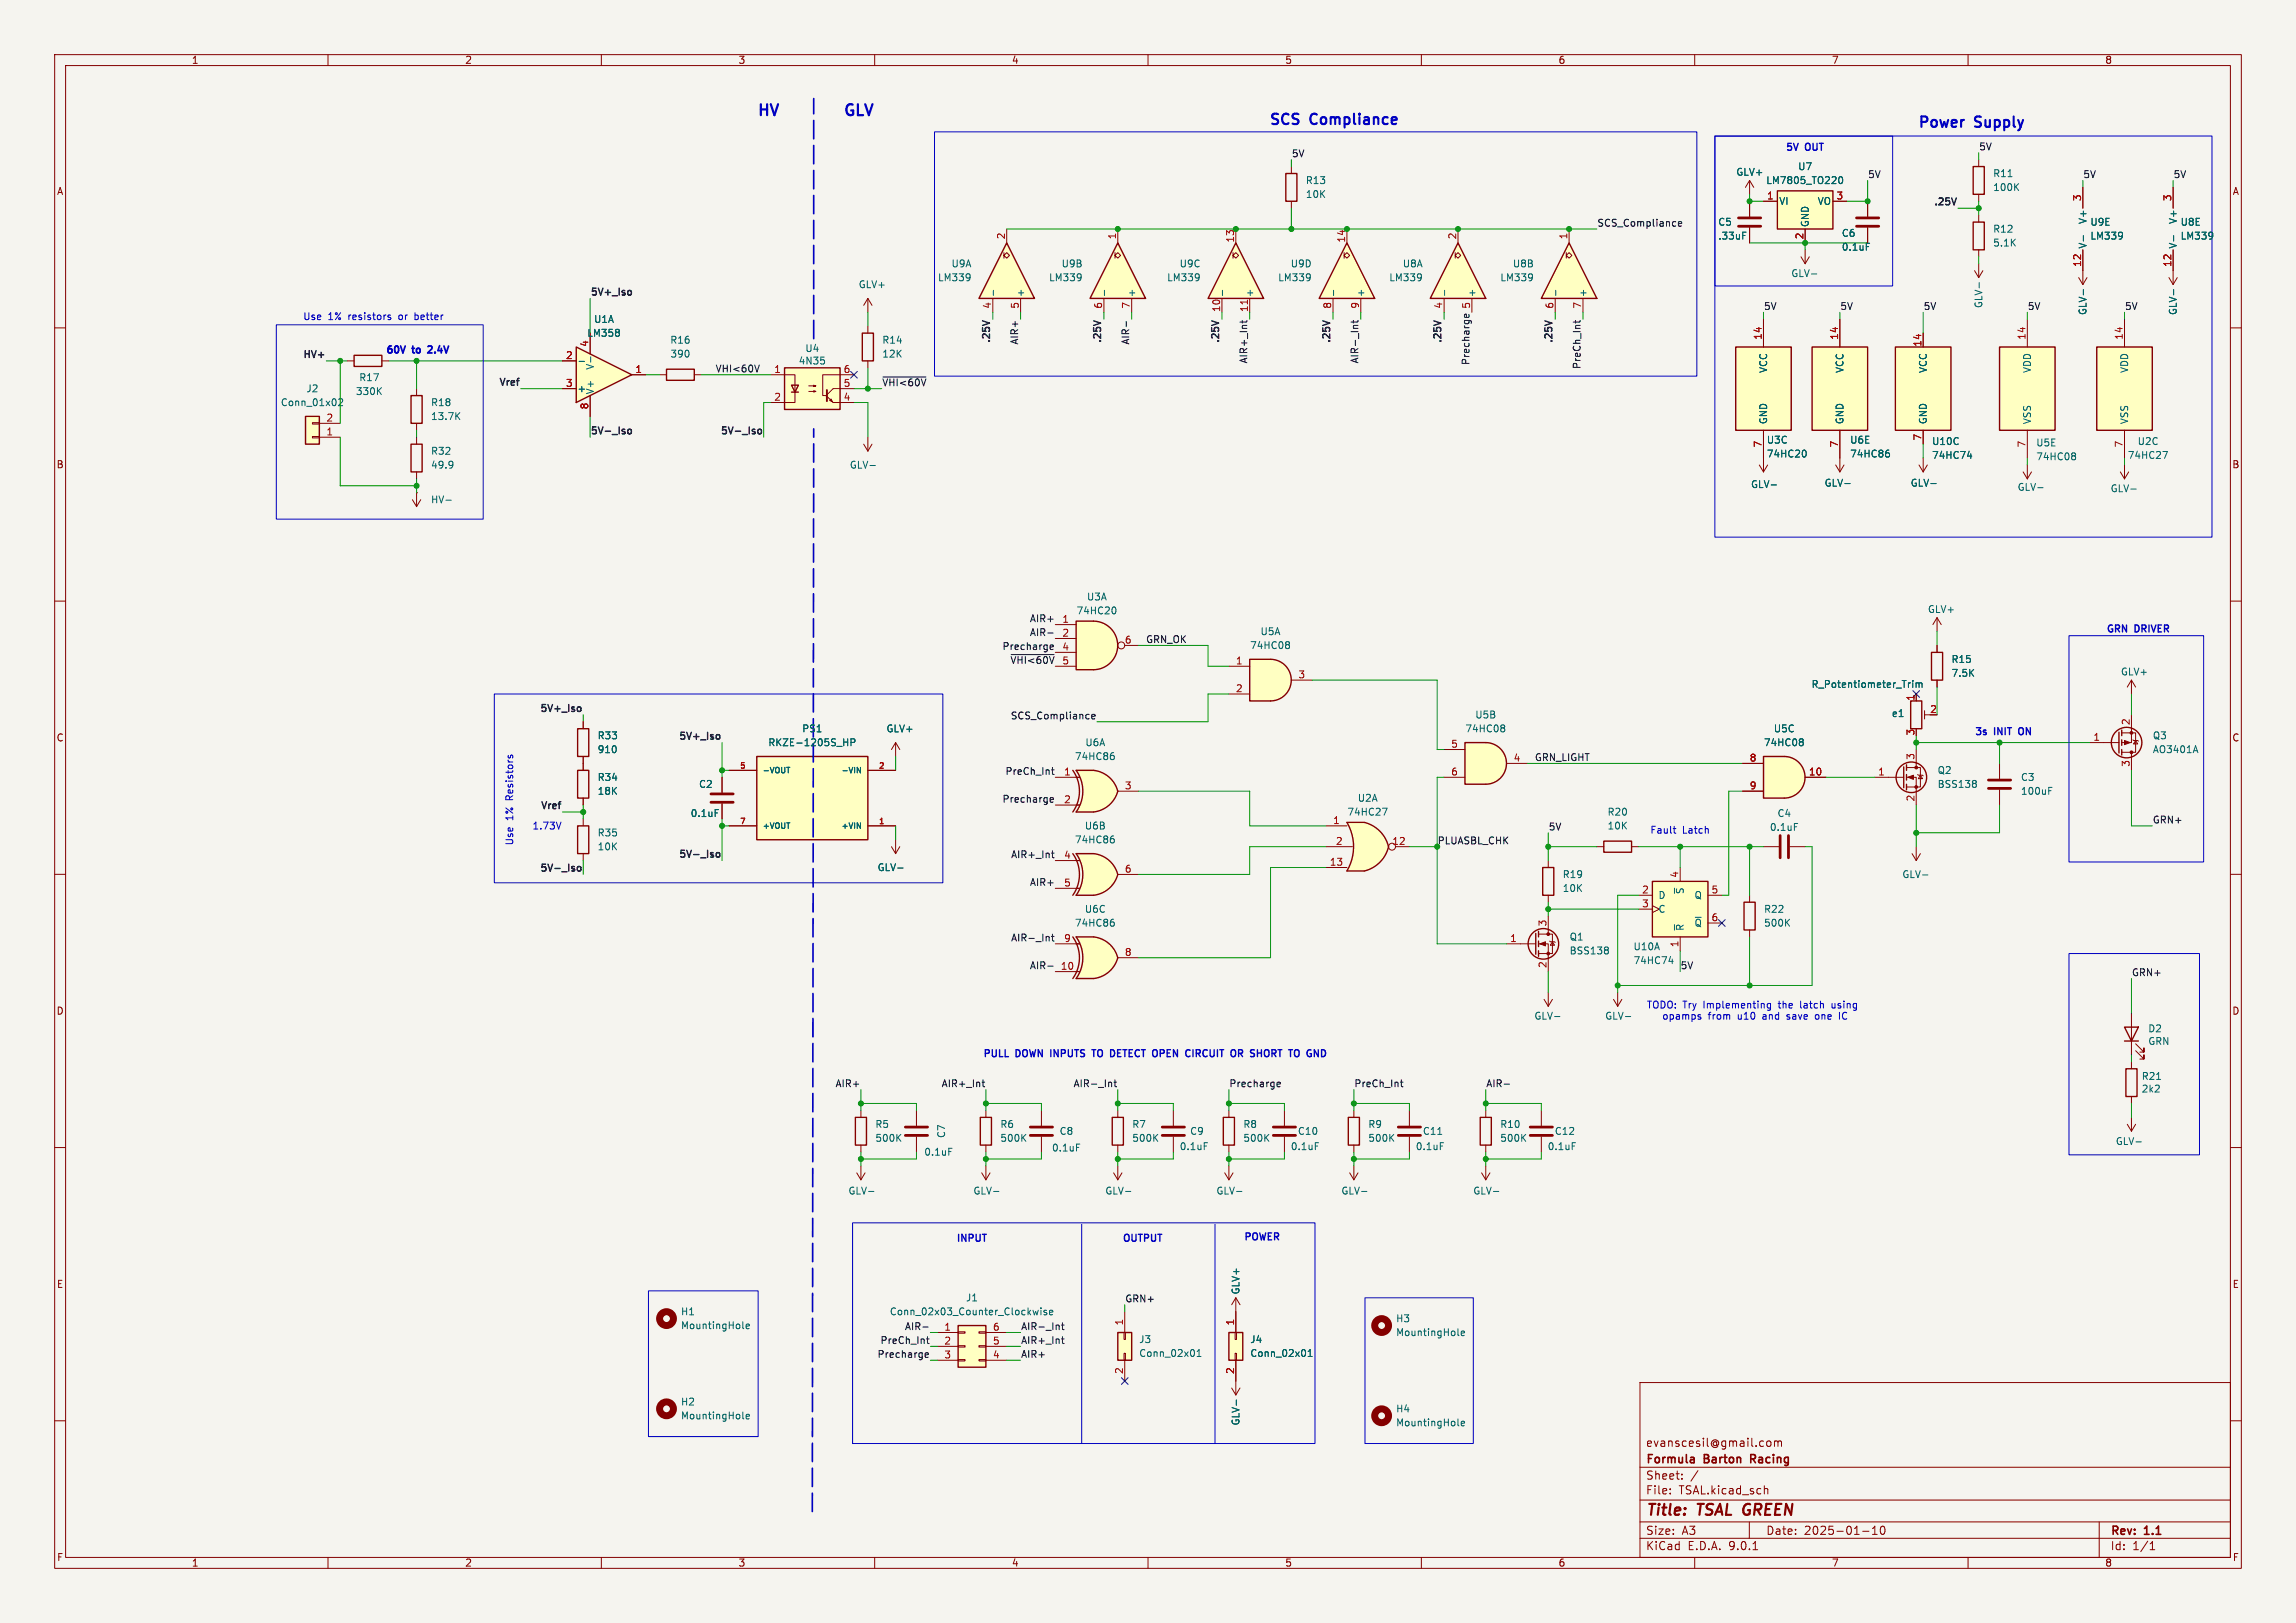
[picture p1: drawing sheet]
<svg xmlns="http://www.w3.org/2000/svg" width="420mm" height="297mm" viewBox="0 0 420 297" stroke-linecap="round" stroke-linejoin="round" font-family="sans-serif">
<defs><g id="words">
<g font-size="2.8" fill="#0000c2">
<text x="138.4" y="21.3">HV</text>
<text x="154.2" y="21.3">GLV</text>
</g>
<g font-size="2.8" fill="#840000">
<text x="301" y="277.9">Title:</text>
<text x="310.6" y="277.9">TSAL GREEN</text>
</g>
<g font-size="2.7" fill="#0000c2">
<text x="232" y="23.4">SCS</text>
<text x="239.7" y="23.4">Compliance</text>
<text x="350.6" y="23.9">Power</text>
<text x="361.3" y="23.9">Supply</text>
</g>
<g font-size="2.1" fill="#840000">
<text x="301" y="268.2">Formula</text>
<text x="301" y="265">evanscesil@gmail.com</text>
<text x="311.8" y="268.2">Barton</text>
<text x="320.9" y="268.2">Racing</text>
<text x="301" y="273.7">File:</text>
<text x="301" y="271">Sheet:</text>
<text x="307.1" y="273.7">TSAL.kicad_sch</text>
<text x="301" y="281.1">Size:</text>
<text x="307.6" y="281.1">A3</text>
<text x="323" y="281.1">Date:</text>
<text x="330" y="281.1">2025-01-10</text>
<text x="386" y="281.3">Rev:</text>
<text x="392.4" y="281.3">1.1</text>
<text x="301" y="283.9">KiCad</text>
<text x="308.7" y="283.9">E.D.A.</text>
<text x="316.3" y="283.9">9.0.1</text>
<text x="386" y="283.9">Id:</text>
<text x="390.1" y="283.9">1/1</text>
</g>
<g font-size="1.8" fill="#840000">
<text x="35" y="11.9">1</text>
<text x="85" y="11.9">2</text>
<text x="135" y="11.9">3</text>
<text x="185" y="11.9">4</text>
<text x="235" y="11.9">5</text>
<text x="285" y="11.9">6</text>
<text x="335" y="11.9">7</text>
<text x="385" y="11.9">8</text>
<text x="10.3" y="35.9">A</text>
<text x="408.3" y="35.9">A</text>
<text x="10.3" y="85.9">B</text>
<text x="408.2" y="85.9">B</text>
<text x="10.3" y="135.9">C</text>
<text x="408.2" y="135.9">C</text>
<text x="10.3" y="185.9">D</text>
<text x="408.2" y="185.9">D</text>
<text x="10.3" y="235.9">E</text>
<text x="408.3" y="235.9">E</text>
<text x="10.3" y="285.9">F</text>
<text x="35" y="286.9">1</text>
<text x="85" y="286.9">2</text>
<text x="135" y="286.9">3</text>
<text x="185" y="286.9">4</text>
<text x="235" y="286.9">5</text>
<text x="285" y="286.9">6</text>
<text x="335" y="286.9">7</text>
<text x="385" y="286.9">8</text>
<text x="408.3" y="285.9">F</text>
</g>
<g font-size="1.8" fill="#0f0f0f">
<text x="236.2" y="28.9">5V</text>
<text x="361.9" y="27.6">5V</text>
<text x="341.6" y="32.7">5V</text>
<text x="381" y="32.7">5V</text>
<text x="397.5" y="32.7">5V</text>
<text x="292.1" y="41.6">SCS_Compliance</text>
<text x="353.5" y="37.7">.25V</text>
<text x="107.9" y="54.2">5V+_Iso</text>
<text x="322.6" y="56.8">5V</text>
<text x="336.5" y="56.8">5V</text>
<text x="351.8" y="56.8">5V</text>
<text x="370.8" y="56.8">5V</text>
<text x="388.6" y="56.8">5V</text>
<text x="55.2" y="65.6">HV+</text>
<text x="181.2" y="63" transform="rotate(-90 181.2 63)">.25V</text>
<text x="186.3" y="63.2" transform="rotate(-90 186.3 63.2)">AIR+</text>
<text x="201.5" y="63" transform="rotate(-90 201.5 63)">.25V</text>
<text x="206.7" y="63.2" transform="rotate(-90 206.7 63.2)">AIR-</text>
<text x="223.1" y="63" transform="rotate(-90 223.1 63)">.25V</text>
<text x="243.4" y="63" transform="rotate(-90 243.4 63)">.25V</text>
<text x="263.7" y="63" transform="rotate(-90 263.7 63)">.25V</text>
<text x="284" y="63" transform="rotate(-90 284 63)">.25V</text>
<text x="91.1" y="70.7">Vref</text>
<text x="130.8" y="68.2">VHI&lt;60V</text>
<text x="161.3" y="70.8">~{VHI&lt;60V}</text>
<text x="228.3" y="66.6" transform="rotate(-90 228.3 66.6)">AIR+_Int</text>
<text x="248.6" y="66.6" transform="rotate(-90 248.6 66.6)">AIR-_Int</text>
<text x="268.9" y="66.9" transform="rotate(-90 268.9 66.9)">Precharge</text>
<text x="289.2" y="67.6" transform="rotate(-90 289.2 67.6)">PreCh_Int</text>
<text x="107.9" y="79.6">5V-_Iso</text>
<text x="131.6" y="79.6">5V-_Iso</text>
<text x="188.3" y="114">AIR+</text>
<text x="183.3" y="119">Precharge</text>
<text x="188.3" y="116.5">AIR-</text>
<text x="209.5" y="117.8">GRN_OK</text>
<text x="184.7" y="121.6">~{VHI&lt;60V}5</text>
<text x="98.6" y="130.4">5V+_Iso</text>
<text x="184.8" y="131.7">SCS_Compliance</text>
<text x="124" y="135.4">5V+_Iso</text>
<text x="183.8" y="141.9">PreCh_Int</text>
<text x="280.7" y="139.4">GRN_LIGHT</text>
<text x="98.7" y="148.1">Vref</text>
<text x="183.3" y="147">Precharge</text>
<text x="283.2" y="152.1">5V</text>
<text x="393.7" y="150.8">GRN+</text>
<text x="98.6" y="159.6">5V-_Iso</text>
<text x="124" y="157">5V-_Iso</text>
<text x="184.9" y="157.1">AIR+_Int</text>
<text x="188.3" y="162.2">AIR+</text>
<text x="184.9" y="172.4">AIR-_Int</text>
<text x="188.3" y="177.5">AIR-</text>
<text x="307.3" y="177.5">5V</text>
<text x="389.9" y="178.7">GRN+</text>
<text x="152.7" y="199">AIR+</text>
<text x="172.2" y="199">AIR+_Int</text>
<text x="196.3" y="199">AIR-_Int</text>
<text x="224.8" y="199">Precharge</text>
<text x="247.6" y="199">PreCh_Int</text>
<text x="271.8" y="199">AIR-</text>
<text x="205.7" y="238.4">GRN+</text>
<text x="165.4" y="243.5">AIR-</text>
<text x="186.7" y="243.5">AIR-_Int</text>
<text x="160.4" y="248.6">Precharge</text>
<text x="161" y="246">PreCh_Int</text>
<text x="186.7" y="248.6">AIR+</text>
<text x="186.7" y="246">AIR+_Int</text>
</g>
<g font-size="1.8" fill="#0000c2">
<text x="326.5" y="27.9">5V</text>
<text x="330.3" y="27.9">OUT</text>
<text x="55.4" y="58.8">Use</text>
<text x="60" y="58.8">1%</text>
<text x="63.8" y="58.8">resistors</text>
<text x="73.2" y="58.8">or</text>
<text x="76.3" y="58.8">better</text>
<text x="70.4" y="65.1">60V</text>
<text x="75.6" y="65.1">to</text>
<text x="79.1" y="65.1">2.4V</text>
<text x="385.2" y="116.1">GRN</text>
<text x="390.5" y="116.1">DRIVER</text>
<text x="361.1" y="134.9">3s</text>
<text x="364.8" y="134.9">INIT</text>
<text x="369.8" y="134.9">ON</text>
<text x="94.1" y="146.3" transform="rotate(-90 94.1 146.3)">Resistors</text>
<text x="94.1" y="154.8" transform="rotate(-90 94.1 154.8)">Use</text>
<text x="94.1" y="150.2" transform="rotate(-90 94.1 150.2)">1%</text>
<text x="97.3" y="152">1.73V</text>
<text x="301.8" y="152.8">Fault</text>
<text x="307.7" y="152.8">Latch</text>
<text x="301.1" y="184.8">TODO: Try</text>
<text x="311.7" y="184.8">Implementing</text>
<text x="325.6" y="184.8">the</text>
<text x="329.8" y="184.8">latch</text>
<text x="335.7" y="184.8">using</text>
<text x="304" y="186.8">opamps</text>
<text x="312.4" y="186.8">from</text>
<text x="318" y="186.8">u10</text>
<text x="322.7" y="186.8">and</text>
<text x="327.3" y="186.8">save</text>
<text x="332.7" y="186.8">one</text>
<text x="337.3" y="186.8">IC</text>
<text x="179.7" y="193.8">PULL</text>
<text x="185.8" y="193.8">DOWN</text>
<text x="192.7" y="193.8">INPUTS</text>
<text x="200.9" y="193.8">TO</text>
<text x="204.6" y="193.8">DETECT OPEN</text>
<text x="219.4" y="193.8">CIRCUIT</text>
<text x="228.2" y="193.8">OR</text>
<text x="232.3" y="193.8">SHORT</text>
<text x="239.9" y="193.8">TO</text>
<text x="174.8" y="227.6">INPUT</text>
<text x="205.2" y="227.6">OUTPUT</text>
<text x="227.4" y="227.3">POWER</text>
</g>
<g font-size="1.8" fill="#006464">
<text x="238.8" y="33.9">R13</text>
<text x="317.5" y="32.4">GLV+</text>
<text x="323" y="33.9">LM7805_TO220</text>
<text x="328.8" y="31.3">U7</text>
<text x="364.5" y="35.2">100K</text>
<text x="364.5" y="32.6">R11</text>
<text x="238.8" y="36.4">10K</text>
<text x="314.2" y="41.5">C5</text>
<text x="325.4" y="37.7">VI</text>
<text x="331.1" y="41.7" transform="rotate(-90 331.1 41.7)">GND</text>
<text x="332.4" y="37.7">VO</text>
<text x="381.9" y="41.1" transform="rotate(-90 381.9 41.1)">V+</text>
<text x="382.3" y="41.5">U9E</text>
<text x="398.4" y="41.1" transform="rotate(-90 398.4 41.1)">V+</text>
<text x="398.8" y="41.5">U8E</text>
<text x="314.2" y="44">.33uF</text>
<text x="336.8" y="43.5">C6</text>
<text x="336.8" y="46.1">0.1uF</text>
<text x="364.5" y="42.8">R12</text>
<text x="364.5" y="45.3">5.1K</text>
<text x="381.9" y="45.6" transform="rotate(-90 381.9 45.6)">V-</text>
<text x="382.3" y="44">LM339</text>
<text x="398.4" y="45.6" transform="rotate(-90 398.4 45.6)">V-</text>
<text x="398.8" y="44">LM339</text>
<text x="157" y="52.9">GLV+</text>
<text x="171.5" y="51.7">LM339</text>
<text x="174" y="49.1">U9A</text>
<text x="191.8" y="51.7">LM339</text>
<text x="194.1" y="49.1">U9B</text>
<text x="213.4" y="51.7">LM339</text>
<text x="215.7" y="49.1">U9C</text>
<text x="233.7" y="51.7">LM339</text>
<text x="236" y="49.1">U9D</text>
<text x="254" y="51.7">LM339</text>
<text x="256.5" y="49.1">U8A</text>
<text x="274.3" y="51.7">LM339</text>
<text x="276.6" y="49.1">U8B</text>
<text x="327.6" y="50.9">GLV-</text>
<text x="108.6" y="59.3">U1A</text>
<text x="187.6" y="54.5" transform="rotate(-90 187.6 54.5)">+</text>
<text x="207.9" y="54.5" transform="rotate(-90 207.9 54.5)">+</text>
<text x="229.5" y="54.5" transform="rotate(-90 229.5 54.5)">+</text>
<text x="249.8" y="54.5" transform="rotate(-90 249.8 54.5)">+</text>
<text x="270.1" y="54.5" transform="rotate(-90 270.1 54.5)">+</text>
<text x="290.4" y="54.5" transform="rotate(-90 290.4 54.5)">+</text>
<text x="362.8" y="56.5" transform="rotate(-90 362.8 56.5)">GLV-</text>
<text x="381.9" y="57.7" transform="rotate(-90 381.9 57.7)">GLV-</text>
<text x="398.4" y="57.7" transform="rotate(-90 398.4 57.7)">GLV-</text>
<text x="107.3" y="61.8">LM358</text>
<text x="122.5" y="63.1">R16</text>
<text x="122.5" y="65.6">390</text>
<text x="147.2" y="64.6">U4</text>
<text x="161.3" y="63.1">R14</text>
<text x="161.3" y="65.6">12K</text>
<text x="56" y="72">J2</text>
<text x="65.6" y="70">R17</text>
<text x="105.5" y="72">+</text>
<text x="108.8" y="67.8" transform="rotate(-90 108.8 67.8)">V-</text>
<text x="146" y="66.9">4N35</text>
<text x="323.4" y="68.3" transform="rotate(-90 323.4 68.3)">VCC</text>
<text x="337.4" y="68.3" transform="rotate(-90 337.4 68.3)">VCC</text>
<text x="352.7" y="68.3" transform="rotate(-90 352.7 68.3)">VCC</text>
<text x="371.7" y="68.3" transform="rotate(-90 371.7 68.3)">VDD</text>
<text x="389.5" y="68.3" transform="rotate(-90 389.5 68.3)">VDD</text>
<text x="51.3" y="74.5">Conn_01x02</text>
<text x="65" y="72.5">330K</text>
<text x="78.7" y="77.1">13.7K</text>
<text x="78.7" y="74.5">R18</text>
<text x="108.8" y="72.3" transform="rotate(-90 108.8 72.3)">V+</text>
<text x="323.4" y="77.7" transform="rotate(-90 323.4 77.7)">GND</text>
<text x="337.4" y="77.7" transform="rotate(-90 337.4 77.7)">GND</text>
<text x="352.7" y="77.7" transform="rotate(-90 352.7 77.7)">GND</text>
<text x="371.7" y="77.7" transform="rotate(-90 371.7 77.7)">VSS</text>
<text x="389.5" y="77.7" transform="rotate(-90 389.5 77.7)">VSS</text>
<text x="78.7" y="83.4">R32</text>
<text x="323.1" y="83.9">74HC20</text>
<text x="323.1" y="81.4">U3C</text>
<text x="338.3" y="83.9">74HC86</text>
<text x="338.3" y="81.4">U6E</text>
<text x="353.3" y="81.6">U10C</text>
<text x="372.4" y="81.9">U5E</text>
<text x="390.9" y="81.6">U2C</text>
<text x="78.7" y="86">49.9</text>
<text x="155.4" y="86">GLV-</text>
<text x="320.2" y="89.5">GLV-</text>
<text x="333.7" y="89.3">GLV-</text>
<text x="349.4" y="89.3">GLV-</text>
<text x="353.3" y="84.2">74HC74</text>
<text x="372.4" y="84.4">74HC08</text>
<text x="389.1" y="84.2">74HC27</text>
<text x="78.7" y="92.3">HV-</text>
<text x="369" y="90">GLV-</text>
<text x="386" y="90.3">GLV-</text>
<text x="196.8" y="112.6">74HC20</text>
<text x="198.7" y="110.1">U3A</text>
<text x="352.6" y="112.4">GLV+</text>
<text x="228.6" y="119">74HC08</text>
<text x="230.5" y="116.4">U5A</text>
<text x="356.9" y="121.5">R15</text>
<text x="356.9" y="124.1">7.5K</text>
<text x="387.9" y="123.8">GLV+</text>
<text x="269.8" y="131.7">U5B</text>
<text x="331.3" y="126.1">R_Potentiometer_Trim</text>
<text x="346" y="131.4">e1</text>
<text x="109.2" y="135.5">R33</text>
<text x="140.4" y="136.8">RKZE-1205S_HP</text>
<text x="146.6" y="134.2">PS1</text>
<text x="162.1" y="134.2">GLV+</text>
<text x="198.4" y="136.8">U6A</text>
<text x="268" y="134.2">74HC08</text>
<text x="322.6" y="136.8">74HC08</text>
<text x="324.4" y="134.2">U5C</text>
<text x="393.7" y="135.5">Q3</text>
<text x="109.2" y="138">910</text>
<text x="109.2" y="143.1">R34</text>
<text x="196.5" y="139.3">74HC86</text>
<text x="354.3" y="141.8">Q2</text>
<text x="369.6" y="143.1">C3</text>
<text x="393.7" y="138">AO3401A</text>
<text x="109.2" y="145.6">18K</text>
<text x="126.2" y="149.7">0.1uF</text>
<text x="127.8" y="144.4">C2</text>
<text x="246.4" y="149.5">74HC27</text>
<text x="248.3" y="146.9">U2A</text>
<text x="294" y="149.5">R20</text>
<text x="325" y="149.7">C4</text>
<text x="354.3" y="144.4">BSS138</text>
<text x="369.6" y="145.6">100uF</text>
<text x="109.2" y="153.3">R35</text>
<text x="109.2" y="155.8">10K</text>
<text x="196.5" y="154.5">74HC86</text>
<text x="198.3" y="152">U6B</text>
<text x="294" y="152">10K</text>
<text x="323.7" y="152.2">0.1uF</text>
<text x="160.4" y="159.6">GLV-</text>
<text x="285.8" y="160.9">R19</text>
<text x="347.9" y="160.9">GLV-</text>
<text x="198.3" y="167.2">U6C</text>
<text x="285.8" y="163.4">10K</text>
<text x="303.3" y="164.7">D</text>
<text x="303.3" y="167.2">C</text>
<text x="308.2" y="163.7" transform="rotate(-90 308.2 163.7)">~{S}</text>
<text x="309.9" y="164.7">Q</text>
<text x="322.6" y="167.2">R22</text>
<text x="196.5" y="169.8">74HC86</text>
<text x="287" y="172.3">Q1</text>
<text x="308.2" y="170.4" transform="rotate(-90 308.2 170.4)">~{R}</text>
<text x="309.9" y="169.8">~{Q}</text>
<text x="322.6" y="169.8">500K</text>
<text x="287" y="174.9">BSS138</text>
<text x="298.7" y="174.1">U10A</text>
<text x="298.7" y="176.6">74HC74</text>
<text x="280.6" y="186.8">GLV-</text>
<text x="293.5" y="186.8">GLV-</text>
<text x="392.9" y="189.1">D2</text>
<text x="392.9" y="191.4">GRN</text>
<text x="391.7" y="197.8">R21</text>
<text x="391.7" y="200.1">2k2</text>
<text x="160" y="206.6">R5</text>
<text x="160" y="209.1">500K</text>
<text x="173.1" y="208.4" transform="rotate(-90 173.1 208.4)">C7</text>
<text x="182.9" y="206.6">R6</text>
<text x="182.9" y="209.1">500K</text>
<text x="193.7" y="207.9">C8</text>
<text x="207" y="206.6">R7</text>
<text x="207" y="209.1">500K</text>
<text x="217.6" y="207.9">C9</text>
<text x="227.3" y="206.6">R8</text>
<text x="227.3" y="209.1">500K</text>
<text x="237.3" y="207.9">C10</text>
<text x="250.2" y="206.6">R9</text>
<text x="250.2" y="209.1">500K</text>
<text x="260.2" y="207.9">C11</text>
<text x="274.3" y="209.1">500K</text>
<text x="274.3" y="206.6">R10</text>
<text x="284.3" y="207.9">C12</text>
<text x="386.9" y="209.7">GLV-</text>
<text x="169" y="211.7">0.1uF</text>
<text x="192.3" y="210.9">0.1uF</text>
<text x="215.7" y="210.7">0.1uF</text>
<text x="236" y="210.7">0.1uF</text>
<text x="258.9" y="210.7">0.1uF</text>
<text x="283" y="210.7">0.1uF</text>
<text x="155.1" y="218.8">GLV-</text>
<text x="178" y="218.8">GLV-</text>
<text x="202.1" y="218.8">GLV-</text>
<text x="222.4" y="218.8">GLV-</text>
<text x="245.3" y="218.8">GLV-</text>
<text x="269.4" y="218.8">GLV-</text>
<text x="176.6" y="238.4">J1</text>
<text x="226.9" y="237" transform="rotate(-90 226.9 237)">GLV+</text>
<text x="124.5" y="240.9">H1</text>
<text x="124.5" y="243.4">MountingHole</text>
<text x="162.7" y="240.9">Conn_02x03_Counter_Clockwise</text>
<text x="208.3" y="246">J3</text>
<text x="228.6" y="246">J4</text>
<text x="255.3" y="242.2">H3</text>
<text x="255.3" y="244.7">MountingHole</text>
<text x="208.3" y="248.5">Conn_02x01</text>
<text x="228.6" y="248.5">Conn_02x01</text>
<text x="124.5" y="257.4">H2</text>
<text x="124.5" y="259.9">MountingHole</text>
<text x="226.9" y="260.9" transform="rotate(-90 226.9 260.9)">GLV-</text>
<text x="255.3" y="258.7">H4</text>
<text x="255.3" y="261.2">MountingHole</text>
</g>
<g font-size="1.8" fill="#a90000">
<text x="323.1" y="36.6">1</text>
<text x="335.8" y="36.6">3</text>
<text x="380.7" y="36.9" transform="rotate(-90 380.7 36.9)">3</text>
<text x="397.3" y="36.9" transform="rotate(-90 397.3 36.9)">3</text>
<text x="183.9" y="43.9" transform="rotate(-90 183.9 43.9)">2</text>
<text x="204.2" y="43.9" transform="rotate(-90 204.2 43.9)">1</text>
<text x="225.8" y="44.5" transform="rotate(-90 225.8 44.5)">13</text>
<text x="246.1" y="44.5" transform="rotate(-90 246.1 44.5)">14</text>
<text x="266.4" y="43.9" transform="rotate(-90 266.4 43.9)">2</text>
<text x="286.8" y="43.9" transform="rotate(-90 286.8 43.9)">1</text>
<text x="329.9" y="43.9" transform="rotate(-90 329.9 43.9)">2</text>
<text x="380.7" y="48.9" transform="rotate(-90 380.7 48.9)">12</text>
<text x="397.3" y="48.9" transform="rotate(-90 397.3 48.9)">12</text>
<text x="181.4" y="56.6" transform="rotate(-90 181.4 56.6)">4</text>
<text x="186.4" y="56.6" transform="rotate(-90 186.4 56.6)">5</text>
<text x="201.7" y="56.6" transform="rotate(-90 201.7 56.6)">6</text>
<text x="206.8" y="56.6" transform="rotate(-90 206.8 56.6)">7</text>
<text x="223.3" y="57.2" transform="rotate(-90 223.3 57.2)">10</text>
<text x="228.3" y="57.2" transform="rotate(-90 228.3 57.2)">11</text>
<text x="243.6" y="56.6" transform="rotate(-90 243.6 56.6)">8</text>
<text x="248.7" y="56.6" transform="rotate(-90 248.7 56.6)">9</text>
<text x="263.9" y="56.6" transform="rotate(-90 263.9 56.6)">4</text>
<text x="269" y="56.6" transform="rotate(-90 269 56.6)">5</text>
<text x="284.2" y="56.6" transform="rotate(-90 284.2 56.6)">6</text>
<text x="289.3" y="56.6" transform="rotate(-90 289.3 56.6)">7</text>
<text x="103.4" y="65.8">2</text>
<text x="107.7" y="63.6" transform="rotate(-90 107.7 63.6)">4</text>
<text x="322.3" y="62.3" transform="rotate(-90 322.3 62.3)">14</text>
<text x="336.3" y="62.3" transform="rotate(-90 336.3 62.3)">14</text>
<text x="351.5" y="63.5" transform="rotate(-90 351.5 63.5)">14</text>
<text x="370.6" y="62.3" transform="rotate(-90 370.6 62.3)">14</text>
<text x="388.4" y="62.3" transform="rotate(-90 388.4 62.3)">14</text>
<text x="103.4" y="70.9">3</text>
<text x="116.1" y="68.3">1</text>
<text x="141.5" y="68.3">1</text>
<text x="154.2" y="68.3">6</text>
<text x="154.2" y="70.9">5</text>
<text x="59.6" y="77.2">2</text>
<text x="107.7" y="75" transform="rotate(-90 107.7 75)">8</text>
<text x="141.5" y="73.4">2</text>
<text x="154.2" y="73.4">4</text>
<text x="59.6" y="79.8">1</text>
<text x="322.3" y="82" transform="rotate(-90 322.3 82)">7</text>
<text x="336.3" y="82" transform="rotate(-90 336.3 82)">7</text>
<text x="351.5" y="80.7" transform="rotate(-90 351.5 80.7)">7</text>
<text x="370.6" y="82" transform="rotate(-90 370.6 82)">7</text>
<text x="388.4" y="82" transform="rotate(-90 388.4 82)">7</text>
<text x="194.2" y="114">1</text>
<text x="194.2" y="116.6">2</text>
<text x="194.2" y="119.1">4</text>
<text x="205.7" y="117.9">6</text>
<text x="226" y="121.7">1</text>
<text x="237.4" y="124.2">3</text>
<text x="226" y="126.7">2</text>
<text x="350.3" y="128.3" transform="rotate(-90 350.3 128.3)">1</text>
<text x="353" y="130.6">2</text>
<text x="265.4" y="136.9">5</text>
<text x="350.3" y="134.7" transform="rotate(-90 350.3 134.7)">3</text>
<text x="382.8" y="135.6">1</text>
<text x="389.6" y="132.8" transform="rotate(-90 389.6 132.8)">2</text>
<text x="194.6" y="142">1</text>
<text x="265.4" y="142">6</text>
<text x="276.8" y="139.4">4</text>
<text x="320" y="139.4">8</text>
<text x="330.8" y="142">10</text>
<text x="343.5" y="142">1</text>
<text x="350.3" y="139.1" transform="rotate(-90 350.3 139.1)">3</text>
<text x="389.6" y="140.4" transform="rotate(-90 389.6 140.4)">3</text>
<text x="194.6" y="147.1">2</text>
<text x="205.7" y="144.5">3</text>
<text x="320" y="144.5">9</text>
<text x="350.3" y="146.8" transform="rotate(-90 350.3 146.8)">2</text>
<text x="243.8" y="150.9">1</text>
<text x="244.3" y="154.7">2</text>
<text x="254.6" y="154.7">12</text>
<text x="194.6" y="157.2">4</text>
<text x="205.7" y="159.8">6</text>
<text x="243.2" y="158.5">13</text>
<text x="307.1" y="160.7" transform="rotate(-90 307.1 160.7)">4</text>
<text x="194.6" y="162.3">5</text>
<text x="300.3" y="163.6">2</text>
<text x="300.3" y="166.1">3</text>
<text x="313" y="163.6">5</text>
<text x="194.6" y="172.5">9</text>
<text x="276.2" y="172.5">1</text>
<text x="283" y="169.6" transform="rotate(-90 283 169.6)">3</text>
<text x="307.1" y="173.4" transform="rotate(-90 307.1 173.4)">1</text>
<text x="313" y="168.7">6</text>
<text x="194" y="177.5">10</text>
<text x="205.7" y="175">8</text>
<text x="283" y="177.2" transform="rotate(-90 283 177.2)">2</text>
<text x="172.6" y="243.6">1</text>
<text x="181.5" y="243.6">6</text>
<text x="205.5" y="242.6" transform="rotate(-90 205.5 242.6)">1</text>
<text x="225.8" y="242.6" transform="rotate(-90 225.8 242.6)">1</text>
<text x="172.6" y="246.1">2</text>
<text x="172.6" y="248.7">3</text>
<text x="181.5" y="246.1">5</text>
<text x="181.5" y="248.7">4</text>
<text x="205.5" y="251.5" transform="rotate(-90 205.5 251.5)">2</text>
<text x="225.8" y="251.5" transform="rotate(-90 225.8 251.5)">2</text>
</g>
<text font-size="1.8" fill="#009600" x="262.9" y="154.6">PLUASBL_CHK</text>
<g font-size="1.4" fill="#a90000">
<text x="135.3" y="140.7">5</text>
<text x="160.7" y="140.7">2</text>
<text x="135.3" y="150.9">7</text>
<text x="160.7" y="150.9">1</text>
</g>
<g font-size="1.4" fill="#006464">
<text x="139.4" y="141.7">-VOUT</text>
<text x="153.8" y="141.7">-VIN</text>
<text x="139.4" y="151.9">+VOUT</text>
<text x="153.8" y="151.9">+VIN</text>
</g>
</g></defs>
<path d="M0 0h420v297h-420z" fill="#f5f4ef" stroke="#f5f4ef" stroke-width=".18"/>
<g fill="none" stroke="#840000" stroke-width=".18">
<path d="M10 10h400v277h-400zM12 12h396v273h-396zM60 10v2M110 10v2M160 10v2M210 10v2M260 10v2M310 10v2M360 10v2M320 36.8v2.8M361.9 39.4v1.2M320 41.7v2.8"/>
<path d="M361.9 45.7v1.3M10 60h2M408 60h2M76.2 80v1.3M76.2 86.4v1.2M10 110h2M408 110h2M10 160h2M408 160h2M10 210h2M203.7 214.6l.8 1.3M204.5 213.4v2.5"/>
<path d="M205.2 214.6l-.7 1.3M224.8 203.2v1.3M224.8 209.6v1.2M234.9 203.2v2.8M234.9 208v2.8M408 210h2M300 253h108v32h-108zM10 260h2M300 278.5h108M300 274.5h108M300 268.5h108M305.5 273.2v.2"/>
<path d="M305.5 272.5v.1M307.7 270.5v.2M307.7 269.8v.1M310.6 269.1l-1.3 1.9M320 278.5v3M322.7 272.5l.2-.1 .4 .1 .1 .9M323.2 263.8l.2-.1 .5 .1v.6l-.1 .2-.4 .1-.2-.2zM324.6 263.8l.4-.1 .2 .2M324.6 263.7v1M325.2 263.9l.2-.2 .4 .1 .1 .9M325.2 263.9v.8M342.5 279.7l.4-.4v1.5"/>
<path d="M344.1 279.4l.2-.1a.8 .8 0 0 1 .5 .7 .8 .8 0 0 1-.5 .8l-.2-.2-.2-.4zM384 278.5v6.5M408 260h2M60 285v2M110 285v2M160 285v2M210 285v2M260 285v2M300 281.5h108M310 285v2M320.7 283.6h.8M340.7 280.2h1.2"/>
<path d="M342.5 280.8h.9M360 285v2M393.3 283.6h.9M393.3 282.5l.4-.4v1.5"/>
</g>
<path d="M320.3 267h.5M320.8 266.2h-.5v1.5" fill="none" stroke="#840000" stroke-width=".3"/>
<path d="M360.9 40.6h2.1v5.1h-2.1zM75.2 81.3h2v5.1h-2zM223.8 204.5h2v5.1h-2z" fill="none" stroke="#840000" stroke-width=".25"/>
<path d="M318.8 42.5h.6M82.7 84.5l.1 .6-.1 .4M82.8 84.9l-.1 .2M205.9 218h1M231.6 208.1l.5 .8M232.1 207.6l-.7 .7M240.6 209.1h.6" fill="none" stroke="#006464" stroke-width=".18"/>
<path d="M318 39.9h4.1M318 41.4h4.1M232.9 206.2h4.1M232.9 207.8h4.1" fill="none" stroke="#840000" stroke-width=".51"/>
<path d="M196.8 141h3.2M196.8 148.6h3.2" fill="none" stroke="#ffffc2" stroke-width=".18"/>
<g fill="#ffffc2" stroke="#ffffc2" stroke-width=".18">
<path d="M199.4 143.4l5.1 1.4a5.2 5.2 0 0 1-4.4 3.8z"/>
<path d="M200.1 141a5.1 5.1 0 0 1 4.4 3.8l-5 1.3z"/>
</g>
<path d="M196.8 141h3.2v7.6h-3.2a6.7 6.7 0 0 0 0-7.6z" fill="#ffffc2"/>
<path d="M196.2 141a6.6 6.6 0 0 1 0 7.6M200 141h-3.2a6.6 6.6 0 0 1 0 7.6h3.2M200.1 141a5.2 5.2 0 0 1 4.4 3.8 5.2 5.2 0 0 1-4.4 3.8" fill="none" stroke="#840000" stroke-width=".25"/>
<path d="M370.1 86.4l.7 1.2M370.8 85.1v2.5M371.6 86.4l-.8 1.2M387.9 86.4l.7 1.2M388.6 85.1v2.5M389.4 86.4l-.8 1.2M354.3 113l-.7 1.3M354.3 113l.8 1.3M354.3 113v2.6M193 142.2h4.5M193 147.3h4.5M204.5 144.8h3.8" fill="none" stroke="#840000" stroke-width=".18"/>
<path d="M372.8 89.2h.9M389.8 89.5h.9M203.3 138.2h.3l.2 .3v.4l-.5 .1M203.5 137.7h.2" fill="none" stroke="#006464" stroke-width=".18"/>
<path d="M196.8 156.2h3.2M196.8 163.8h3.2" fill="none" stroke="#ffffc2" stroke-width=".18"/>
<g fill="#ffffc2" stroke="#ffffc2" stroke-width=".18">
<path d="M199.4 158.7l5.1 1.3a5.2 5.2 0 0 1-4.4 3.8z"/>
<path d="M200.1 156.2a5.1 5.1 0 0 1 4.4 3.8l-5 1.3z"/>
</g>
<path d="M196.8 156.2h3.2v7.6h-3.2a6.7 6.7 0 0 0 0-7.6z" fill="#ffffc2"/>
<path d="M75.2 72.4h2v5.1h-2zM196.2 156.2a6.6 6.6 0 0 1 0 7.6M200 156.2h-3.2a6.6 6.6 0 0 1 0 7.6h3.2M200.1 156.2a5.2 5.2 0 0 1 4.4 3.8 5.2 5.2 0 0 1-4.4 3.8" fill="none" stroke="#840000" stroke-width=".25"/>
<path d="M76.2 71.1v1.3M76.2 77.5v1.2M193 157.5h4.5M193 162.6h4.5M204.5 160h3.8" fill="none" stroke="#840000" stroke-width=".18"/>
<path d="M83.6 76.1l.5 .7M84.1 75.5l-.7 .7M203.3 153.5h.3l.2 .2v.4l-.5 .1M203.5 153h.2" fill="none" stroke="#006464" stroke-width=".18"/>
<path d="M55.9 76.2h2.5v5.1h-2.5z" fill="#ffffc2"/>
<path d="M55.9 76.2h2.5v5.1h-2.5z" fill="none" stroke="#840000" stroke-width=".25"/>
<path d="M361.2 49.5l.7 1.3M361.9 48.3v2.5M362.7 49.5l-.8 1.3M57.1 79.9h1.3v.2h-1.3zM57.1 77.3h1.3v.3h-1.3zM58.4 77.5h3.8M58.4 80h3.8M335.8 85.1l.7 1.3M336.5 83.8v2.6M337.3 85.1l-.8 1.3" fill="none" stroke="#840000" stroke-width=".18"/>
<path d="M362 51.7v1M62 73.1l.4-.1 .3 .3-.8 .9h.8M337.5 88.5h.9" fill="none" stroke="#006464" stroke-width=".18"/>
<path d="M317.5 63.5h10.2v15.2h-10.2z" fill="#ffffc2"/>
<path d="M360.9 30.5h2.1v5.1h-2.1zM317.5 63.5h10.2v15.2h-10.2z" fill="none" stroke="#840000" stroke-width=".25"/>
<path d="M361.9 29.2v1.3M361.9 35.6v1.2M322.6 58.4v5.1M322.6 78.7v5.1" fill="none" stroke="#840000" stroke-width=".18"/>
<path d="M367.3 32.3h.7M368.7 34.1l.6 .8M369.3 33.6l-.8 .7M330.1 82.4a.79 .79 0 0 1 0 1.2" fill="none" stroke="#006464" stroke-width=".18"/>
<path d="M331.5 63.5h10.1v15.2h-10.1z" fill="#ffffc2"/>
<path d="M331.5 63.5h10.1v15.2h-10.1z" fill="none" stroke="#840000" stroke-width=".25"/>
<path d="M397.5 34.3v3.8M336.5 58.4v5.1M397.5 45.7v3.8M336.5 78.7v5.1M75.4 91.4l.8 1.3M76.2 90.2h.1M76.2 90.2v2.5M77 91.4l-.8 1.3M351 85.1l.8 1.3M351.8 83.8v2.6M352.6 85.1l-.8 1.3" fill="none" stroke="#840000" stroke-width=".18"/>
<path d="M397.6 43.1v1M404.7 42.6v.9M404.8 43l-.1 .2M81.6 91.5h.9M345.2 82.9h.2l.2 .2v.4l-.4 .1M345.3 82.4h.2M353.2 88.5h1" fill="none" stroke="#006464" stroke-width=".18"/>
<path d="M246.4 150.5h3.2M246.4 159.4h3.2" fill="none" stroke="#ffffc2" stroke-width=".18"/>
<g fill="#ffffc2" stroke="#ffffc2" stroke-width=".18">
<path d="M249.6 150.5a6.1 6.1 0 0 1 4.4 4.4l-5.9 1.5z"/>
<path d="M248.1 153.5l5.9 1.4a6 6 0 0 1-4.4 4.5z"/>
</g>
<path d="M246.4 150.5h3.2v8.9h-3.2a8.8 8.8 0 0 0 0-8.9z" fill="#ffffc2"/>
<path d="M64.8 65h5v2.1h-5zM249.6 150.5h-3.2a8.7 8.7 0 0 1 0 8.9h3.2M249.6 150.5a6.1 6.1 0 0 1 4.4 4.4 6 6 0 0 1-4.4 4.5M203.5 204.5h2v5.1h-2z" fill="none" stroke="#840000" stroke-width=".25"/>
<g fill="none" stroke="#840000" stroke-width=".18">
<path d="M63.5 66h1.3M69.8 66h1.3M242.6 151.1h3.8M242.6 154.9h4.8M242.6 158.8h3.8M255.3 154.9h2.5M204.5 203.2v1.3M204.5 209.6v1.2"/>
<circle cx="254.6" cy="154.9" r=".63"/>
</g>
<path d="M69.2 71.5l.6 .7M69.8 70.9l-.8 .8M252.9 147.9h.8l-.5 1.3M211.2 208.1l.6 .8M211.8 207.6l-.7 .7" fill="none" stroke="#006464" stroke-width=".18"/>
<path d="M196.8 171.5h3.2M196.8 179.1h3.2" fill="none" stroke="#ffffc2" stroke-width=".18"/>
<g fill="#ffffc2" stroke="#ffffc2" stroke-width=".18">
<path d="M199.4 173.9l5.1 1.4a5.2 5.2 0 0 1-4.4 3.8z"/>
<path d="M200.1 171.5a5.1 5.1 0 0 1 4.4 3.8l-5 1.3z"/>
</g>
<path d="M196.8 171.5h3.2v7.6h-3.2a6.7 6.7 0 0 0 0-7.6z" fill="#ffffc2"/>
<path d="M196.2 171.5a6.6 6.6 0 0 1 0 7.6M200 171.5h-3.2a6.6 6.6 0 0 1 0 7.6h3.2M200.1 171.5a5.2 5.2 0 0 1 4.4 3.8 5.2 5.2 0 0 1-4.4 3.8" fill="none" stroke="#840000" stroke-width=".25"/>
<path d="M193 172.7h4.5M193 177.8h4.5M204.5 175.3h3.8M224 214.6l.8 1.3M224.8 213.4v2.5M225.6 214.6l-.8 1.3" fill="none" stroke="#840000" stroke-width=".18"/>
<path d="M203.3 168.7h.3l.2 .2v.5l-.5 .1M203.5 168.2h.2M226.2 218h1" fill="none" stroke="#006464" stroke-width=".18"/>
<path d="M184.1 44.5l5.1 10.1h-10.1z" fill="#ffffc2"/>
<path d="M184.1 44.5l5.1 10.1h-10.1z" fill="none" stroke="#840000" stroke-width=".25"/>
<path d="M181.6 54.6v2.6M183.6 46.2v.5l.5-.5 .6 .5-.6 .5-.5-.5v.5M184.1 41.9v2.6M186.7 54.6v2.6" fill="none" stroke="#840000" stroke-width=".18"/>
<path d="M177.4 50.2v.9M177.4 50.7v.1M181.7 53.1v1" fill="none" stroke="#006464" stroke-width=".18"/>
<path d="M200 113.7a4.4 4.4 0 0 1 4.5 4.4 4.4 4.4 0 0 1-4.5 4.5z" fill="#ffffc2" stroke="#ffffc2" stroke-width=".18"/>
<path d="M196.8 113.7h3.2v8.9h-3.2z" fill="#ffffc2"/>
<path d="M196.8 113.7h3.2a4.4 4.4 0 0 1 4.5 4.4 4.4 4.4 0 0 1-4.5 4.5h-3.2zM293.4 153.9h5v2.1h-5zM246.6 204.5h2.1v5.1h-2.1z" fill="none" stroke="#840000" stroke-width=".25"/>
<g fill="none" stroke="#840000" stroke-width=".18">
<path d="M341.6 36.8v2.8M341.6 41.7v2.8M193 114.3h3.8M193 116.8h3.8M193 119.4h3.8M205.7 118.1h2.6M193 121.9h3.8M292.1 154.9h1.3M298.4 154.9h1.3M282.4 182.9l.8 1.3M283.2 181.6v2.6M284 182.9l-.8 1.3"/>
<path d="M295.1 182.9l.8 1.3M295.9 181.6v2.6M296.7 182.9l-.8 1.3M247.6 203.2v1.3M247.6 209.6v1.2M257.8 203.2v2.8M257.8 208v2.8"/>
<circle cx="205.1" cy="118.1" r=".63"/>
</g>
<path d="M341.4 44.5h.6M203.8 111.1a.79 .79 0 0 1 0 1.2M284.4 186h.9M297.3 186h1M254.4 208.1l.6 .8M255 207.6l-.8 .7M263 207.6h.7M263.5 209.1h.6" fill="none" stroke="#006464" stroke-width=".18"/>
<path d="M339.6 39.9h4.1M339.6 41.4h4.1M255.8 206.2h4M255.8 207.8h4" fill="none" stroke="#840000" stroke-width=".51"/>
<path d="M325.1 34.9h10.2v7h-10.2z" fill="#ffffc2"/>
<path d="M325.1 34.9h10.2v7h-10.2z" fill="none" stroke="#840000" stroke-width=".25"/>
<g fill="none" stroke="#840000" stroke-width=".18">
<path d="M320 33l-.7 1.3M320 33l.8 1.3M320 33v2.6M322.6 36.8h2.5M335.3 36.8h2.5M330.2 41.9v2.6M322.6 154.9h2.8M327.4 154.9h2.8M246.9 214.6l.7 1.3M247.6 213.4v2.5M248.4 214.6l-.8 1.3M271 214.6l.8 1.3"/>
<path d="M271.8 213.4v2.5M272.5 214.6l-.7 1.3"/>
</g>
<path d="M336.5 32.5l.1-.2a.68 .68 0 0 1 .5 .7 .68 .68 0 0 1-.5 .6l-.3-.5zM328.2 150.7h.6M249.1 218h.9M273.2 218h1" fill="none" stroke="#006464" stroke-width=".18"/>
<path d="M325.6 152.9v4.1M327.2 152.9v4.1" fill="none" stroke="#840000" stroke-width=".51"/>
<path d="M143.5 67.3h10.2v7.6h-10.2z" fill="#ffffc2"/>
<path d="M143.5 67.3h10.2v7.6h-10.2zM144.8 70.5h1.2l-.6 1.3zM144.8 71.8h1.2" fill="none" stroke="#840000" stroke-width=".25"/>
<path d="M141 68.6h4.4v5.1h-4.4M148 70.6h1.2l-.4 .1v-.2l.4 .1M148 71.6h1.2l-.4 .2v-.3l.4 .1M151.3 72.5l1.1 1.2h3.8M151.8 73.3l.2-.3 .3 .5zM156.2 68.6h-5.7v3.8h.6M156.2 71.1h-3.8l-1.1 1.2" fill="none" stroke="#840000" stroke-width=".18"/>
<path d="M151.3 71.4v2" fill="none" stroke="#840000" stroke-width=".36"/>
<path d="M150.8 66v.5" fill="none" stroke="#006464" stroke-width=".18"/>
<path d="M246.4 44.5l5.1 10.1h-10.2z" fill="#ffffc2"/>
<path d="M246.4 44.5l5.1 10.1h-10.2z" fill="none" stroke="#840000" stroke-width=".25"/>
<path d="M243.8 54.6v2.6M245.9 46.2v.5l.5-.5 .5 .5-.5 .5-.5-.5v.5M246.4 41.9v2.6M248.9 54.6v2.6" fill="none" stroke="#840000" stroke-width=".18"/>
<path d="M239.6 50.2v.9M239.7 50.7l-.1 .1M243.9 53.1v1" fill="none" stroke="#006464" stroke-width=".18"/>
<path d="M266.7 44.5l5.1 10.1h-10.2z" fill="#ffffc2"/>
<path d="M266.7 44.5l5.1 10.1h-10.2z" fill="none" stroke="#840000" stroke-width=".25"/>
<path d="M264.2 54.6v2.6M266.2 46.2v.5l.5-.5 .5 .5-.5 .5-.5-.5v.5M266.7 41.9v2.6M269.2 54.6v2.6" fill="none" stroke="#840000" stroke-width=".18"/>
<path d="M259.9 50.2v.9M260 50.7l-.1 .1M264.3 53.1v1" fill="none" stroke="#006464" stroke-width=".18"/>
<path d="M302.3 161.3h10.1v10.2h-10.1z" fill="#ffffc2"/>
<path d="M302.3 161.3h10.1v10.2h-10.1zM319 165.1h2.1v5.1h-2.1z" fill="none" stroke="#840000" stroke-width=".25"/>
<path d="M307.3 158.8v2.5M299.7 163.8h2.6M299.7 166.4h2.6M302.3 165.7l1.2 .7-1.2 .6M307.3 171.5v2.5M312.4 163.8h2.6M312.4 168.9h2.6M320 163.8v1.3M320 170.2v1.3" fill="none" stroke="#840000" stroke-width=".18"/>
<path d="M305.3 175.9h.8M305.9 175.5v.8M306.3 169.2v1M326.8 168.8l.5 .7M327.3 168.2l-.7 .7" fill="none" stroke="#006464" stroke-width=".18"/>
<path d="M204.5 44.5l5 10.1h-10.1z" fill="#ffffc2"/>
<path d="M235.2 31.8h2v5h-2zM204.5 44.5l5 10.1h-10.1z" fill="none" stroke="#840000" stroke-width=".25"/>
<path d="M236.2 30.5v1.3M236.2 36.8v1.3M201.9 54.6v2.6M204 46.2v.5l.5-.5 .5 .5-.5 .5-.5-.5v.5M204.5 41.9v2.6M207 54.6v2.6" fill="none" stroke="#840000" stroke-width=".18"/>
<path d="M197.7 50.2v.9M197.8 50.7l-.1 .1M202 53.1v1" fill="none" stroke="#006464" stroke-width=".18"/>
<path d="M226.1 44.5l5 10.1h-10.1z" fill="#ffffc2"/>
<path d="M226.1 44.5l5 10.1h-10.1zM349.5 128.3h2v5.1h-2zM282.2 158.8h2v5h-2zM270.8 204.5h2v5.1h-2z" fill="none" stroke="#840000" stroke-width=".25"/>
<g fill="none" stroke="#840000" stroke-width=".18">
<path d="M223.5 54.6v2.6M225.6 46.2v.5l.5-.5 .5 .5-.5 .5-.5-.5v.5M226.1 41.9v2.6M228.6 54.6v2.6M380.2 50.8l.8 1.3M381 49.5v2.6M381.8 50.8l-.8 1.3M158 81.3l.7 1.3M158.7 80v2.6M159.5 81.3l-.8 1.3M350.5 127v1.3M352 130v1.6"/>
<path d="M352 130.8h1.1M283.2 157.5v1.3M283.2 163.8v1.3M214.6 203.2v2.8M214.6 208v2.8M271.8 203.2v1.3M271.8 209.6v1.2M281.9 203.2v2.8M281.9 208v2.8"/>
</g>
<path d="M228.2 54.9v.7" fill="none" stroke="#a90000" stroke-width=".18"/>
<g fill="none" stroke="#006464" stroke-width=".18">
<path d="M219.3 50.2v.9M219.4 50.7l-.1 .1M223.6 53.1v1M381.1 53v1M159.1 85.2h1M349.9 124.5v.2M349.9 125v.8M350.5 125v.8M350.5 125.1l.4-.1 .1 .1M351 125.1l.2-.1h.3l.1 .8M351 125.1v.7M220.3 209.1h.6"/>
<path d="M278.5 208.1l.6 .8M279.1 207.6l-.7 .7M287.6 209.1h.6M266.7 244.2l.2 .2M267.3 244l.6-.1-.1-.3h-.3l-.2 .2 .1 .6h.4M266.7 260.7l.2 .2M267.3 260.5l.6-.1-.1-.3h-.3l-.2 .2 .1 .6h.4"/>
</g>
<path d="M212.6 206.2h4.1M212.6 207.8h4.1M279.9 206.2h4.1M279.9 207.8h4.1" fill="none" stroke="#840000" stroke-width=".51"/>
<g fill="none" stroke="#840000" stroke-width="1.3">
<circle cx="252.7" cy="242.6" r="1.27"/>
<circle cx="252.7" cy="259.1" r="1.27"/>
</g>
<path d="M138.4 138.4h20.3v15.3h-20.3z" fill="#ffffc2"/>
<g fill="none" stroke="#840000" stroke-width=".25">
<path d="M105.7 133.4h2v5h-2zM138.4 138.4h20.3v15.3h-20.3zM348.7 140v1M387.6 134v3.8M388.1 133.6v1M388.1 135.4v1M388.1 137.2v1M105.7 151.1h2v5.1h-2zM105.7 141h2v5.1h-2zM348.2 140.3v3.8M348.7 141.7v1M348.7 143.5v1"/>
<circle cx="389" cy="135.9" r="2.79"/>
<circle cx="349.6" cy="142.2" r="2.79"/>
</g>
<g fill="none" stroke="#840000" stroke-width=".18">
<path d="M329.4 47l.8 1.3M330.2 45.7v2.6M331 47l-.8 1.3M106.7 132.1v1.3M106.7 138.4v2.6M350.5 137.2v3.3M382.3 135.9h5.3M388.1 134.1h2.6v3.6h-2.6M389.9 130.8v5.1h-1.8M389.9 124.5l-.8 1.2M389.9 124.5l.8 1.2M389.9 124.5v2.5"/>
<path d="M389.9 137.7v3.3M390.1 135.4l.2 .1h.7l.2 .1M390.7 135.5l.3 .6h-.7zM106.7 146.1v1.2M106.7 149.9v1.2M106.7 156.2v1.3M132.1 142.2v2.8M132.1 147.1v2.8M133.3 151.1h5.1M133.3 141h5.1M158.7 151.1h5.1M158.7 141h5.1"/>
<path d="M342.9 142.2h5.3M348.7 140.5h2.6v3.5h-2.6M348.7 142.2h1.8v5.1M350.8 141.7l.1 .2h.8l.1 .1M351.3 141.9l.4 .6h-.8zM156.7 214.6l.8 1.3M157.5 213.4v2.5M158.2 214.6l-.7 1.3"/>
</g>
<path d="M331.4 50.1h.9M154.3 135.8h.8M155.1 135.2v1.3M155.7 135.9l.6-.1 .1-.2-.1-.3-.6-.1v1.3M401.6 136.5l.4 1.2M130.8 148.2h.6M143.9 140.4h.6M156.8 150.6l.6 1v-1M156.8 140.4l.6 1v-1M361.3 142.8l.2 .3-.2 .3 .2 .2v.2l-.2 .3M158.9 218h1" fill="none" stroke="#006464" stroke-width=".18"/>
<g fill="#840000" stroke="#840000" stroke-width=".18">
<path d="M388.6 135.5l1 .4-1 .4z"/>
<path d="M349 142.2l1-.3v.7z"/>
<circle cx="389.9" cy="137.7" r=".25"/>
<circle cx="389.9" cy="134.1" r=".25"/>
<circle cx="350.5" cy="140.5" r=".25"/>
<circle cx="350.5" cy="144" r=".25"/>
</g>
<path d="M130 145.3h4.1M130 146.8h4.1" fill="none" stroke="#840000" stroke-width=".51"/>
<path d="M204.5 243.8h2.5v5.1h-2.5z" fill="#ffffc2"/>
<path d="M204.5 243.8h2.5v5.1h-2.5z" fill="none" stroke="#840000" stroke-width=".25"/>
<path d="M349.8 156.2l.7 1.3M350.5 154.9v2.6M351.3 156.2l-.8 1.3M205.6 243.8h.3v1.3h-.3zM205.6 247.6h.3v1.3h-.3zM205.7 240v3.8M205.7 248.9v3.8" fill="none" stroke="#840000" stroke-width=".18"/>
<path d="M351.7 160.1h.9M135.9 243l.2 .1M135.9 259.5l.2 .2M136.5 242.7l.6-.1-.1-.2-.3-.1-.2 .2v.6h.5M136.5 259.2l.6-.1-.1-.2-.3-.1-.2 .2v.6h.5M219 248.2h.7M219 247.3l.3-.3v1.2" fill="none" stroke="#006464" stroke-width=".18"/>
<g fill="none" stroke="#840000" stroke-width="1.3">
<circle cx="121.9" cy="241.3" r="1.27"/>
<circle cx="121.9" cy="257.8" r="1.27"/>
</g>
<path d="M175.3 242.6h5v7.6h-5z" fill="#ffffc2"/>
<path d="M388.6 188h2.6l-1.3 2.5zM388.6 190.5h2.6M388.9 195.6h2v5.1h-2zM156.5 204.5h2v5.1h-2zM175.3 242.6h5v7.6h-5z" fill="none" stroke="#840000" stroke-width=".25"/>
<g fill="none" stroke="#840000" stroke-width=".18">
<path d="M389.9 185.4v7.6M389.9 194.3v1.3M390.7 192.3l1.5 1.5v-.8v.8h-.8M390.7 191l1.5 1.5v-.7v.7h-.8M157.5 203.2v1.3M157.5 209.6v1.2M190.5 203.2v2.8M190.5 208v2.8M389.1 205.7l.8 1.3M389.9 200.7v1.2M389.9 204.5v2.5M390.7 205.7l-.8 1.3"/>
<path d="M226.1 237.5v2.5M226.1 237.5l-.8 1.3M226.1 237.5l.7 1.3M171.4 243.8h3.9M171.4 246.4h3.9M171.4 248.9h3.9M175.3 243.7h1.2v.3h-1.2zM175.3 246.3h1.2v.2h-1.2zM175.3 248.8h1.2v.2h-1.2zM179.1 243.7h1.2v.3h-1.2zM179.1 246.3h1.2v.2h-1.2zM179.1 248.8h1.2v.2h-1.2z"/>
<path d="M180.3 243.8h3.8M180.3 246.4h3.8M180.3 248.9h3.8M225.3 254l.8 1.3M226.1 252.7v2.6M226.8 254l-.7 1.3"/>
</g>
<path d="M394.5 197.5h.7M164.2 208.1l.6 .8M164.8 207.6l-.7 .7M196.9 209.4h.6M390.7 209h1M189.9 239.8l-.2 .8-.3-.6M190.4 239.3v.2M190.4 239.8v.8M191.4 239.8h-.3l-.1 .1v.2l.4 .1v.3h-.4M192 240.2l.6-.1-.1-.3h-.3l-.2 .1v.6h.5M226.2 256.2v1" fill="none" stroke="#006464" stroke-width=".18"/>
<path d="M188.5 206.2h4M188.5 207.8h4" fill="none" stroke="#840000" stroke-width=".51"/>
<path d="M232.4 120.7a3.8 3.8 0 0 1 3.8 3.8 3.8 3.8 0 0 1-3.8 3.8z" fill="#ffffc2" stroke="#ffffc2" stroke-width=".18"/>
<path d="M228.6 120.7h3.8v7.6h-3.8z" fill="#ffffc2"/>
<path d="M228.6 120.7h3.8a3.8 3.8 0 0 1 3.8 3.8 3.8 3.8 0 0 1-3.8 3.8h-3.8z" fill="none" stroke="#840000" stroke-width=".25"/>
<path d="M224.8 121.9h3.8M224.8 127h3.8M236.2 124.5h3.8" fill="none" stroke="#840000" stroke-width=".18"/>
<path d="M235.4 117.4h.2l.3 .3-.3 .3M235.4 118h.2M235.6 118l.3 .2v.2l-.1 .2-.4 .1" fill="none" stroke="#006464" stroke-width=".18"/>
<path d="M271.8 135.9a3.8 3.8 0 0 1 3.8 3.8 3.8 3.8 0 0 1-3.8 3.8z" fill="#ffffc2" stroke="#ffffc2" stroke-width=".18"/>
<path d="M268 135.9h3.8v7.6h-3.8z" fill="#ffffc2"/>
<path d="M268 135.9h3.8a3.8 3.8 0 0 1 3.8 3.8 3.8 3.8 0 0 1-3.8 3.8h-3.8z" fill="none" stroke="#840000" stroke-width=".25"/>
<g fill="none" stroke="#840000" stroke-width=".18">
<path d="M381 34.3v3.8M158.7 54.6l-.7 1.3M158.7 54.6l.8 1.3M158.7 54.6v2.6M381 45.7v3.8M321.8 85.1l.8 1.3M322.6 83.8v2.6M323.3 85.1l-.7 1.3M163.8 135.9l-.7 1.3M163.8 135.9l.8 1.3M163.8 135.9v2.5M264.2 137.2h3.8"/>
<path d="M275.6 139.7h3.8M163.1 154.9l.7 1.3M163.8 153.7v2.5M164.6 154.9l-.8 1.3M264.2 142.2h3.8M167.6 203.2v2.8M167.6 208v2.8"/>
</g>
<path d="M381.1 43.1v1M388.2 42.6v.9M388.2 43v.2M324 88.7h1M274.8 132.7h.2l.2 .2-.2 .3M274.8 133.2h.2M275 133.2l.2 .2v.3l-.1 .2h-.3M164.2 158.8h1M173.5 210.1h.7" fill="none" stroke="#006464" stroke-width=".18"/>
<path d="M165.6 206.2h4.1M165.6 207.8h4.1" fill="none" stroke="#840000" stroke-width=".51"/>
<path d="M365.8 63.5h10.1v15.2h-10.1z" fill="#ffffc2"/>
<path d="M365.8 63.5h10.1v15.2h-10.1z" fill="none" stroke="#840000" stroke-width=".25"/>
<path d="M370.8 58.4v5.1M370.8 78.7v5.1" fill="none" stroke="#840000" stroke-width=".18"/>
<path d="M379.2 82.9h.2l.3 .2-.3 .3M379.2 83.4h.2M379.4 83.4l.3 .3v.2l-.1 .2h-.4" fill="none" stroke="#006464" stroke-width=".18"/>
<path d="M346.7 63.5h10.2v15.2h-10.2z" fill="#ffffc2"/>
<path d="M157.7 61h2.1v5h-2.1zM346.7 63.5h10.2v15.2h-10.2z" fill="none" stroke="#840000" stroke-width=".25"/>
<path d="M158.7 59.7v1.3M396.7 50.8l.8 1.3M397.5 49.5v2.6M398.3 50.8l-.8 1.3M158.7 66v1.3M351.8 61v2.5M351.8 78.7v2.6" fill="none" stroke="#840000" stroke-width=".18"/>
<path d="M397.6 53v1M359.9 83.5h.8M360.5 83v.9" fill="none" stroke="#006464" stroke-width=".18"/>
<path d="M383.5 63.5h10.2v15.2h-10.2z" fill="#ffffc2"/>
<path d="M383.5 63.5h10.2v15.2h-10.2z" fill="none" stroke="#840000" stroke-width=".25"/>
<path d="M388.6 58.4v5.1M388.6 78.7v5.1" fill="none" stroke="#840000" stroke-width=".18"/>
<path d="M395.6 82.6h.9l-.6 1.3" fill="none" stroke="#006464" stroke-width=".18"/>
<path d="M326.4 138.4a3.8 3.8 0 0 1 3.8 3.8 3.8 3.8 0 0 1-3.8 3.9z" fill="#ffffc2" stroke="#ffffc2" stroke-width=".18"/>
<path d="M322.6 138.4h3.8v7.7h-3.8z" fill="#ffffc2"/>
<path d="M322.6 138.4h3.8a3.8 3.8 0 0 1 3.8 3.8 3.8 3.8 0 0 1-3.8 3.9h-3.8z" fill="none" stroke="#840000" stroke-width=".25"/>
<path d="M318.8 139.7h3.8M318.8 144.8h3.8M330.2 142.2h3.8" fill="none" stroke="#840000" stroke-width=".18"/>
<path d="M329.4 135.2h.2l.3 .2-.3 .3M329.4 135.7h.2M329.6 135.7l.3 .3v.2l-.2 .2-.3 .1" fill="none" stroke="#006464" stroke-width=".18"/>
<path d="M287 44.5l5.1 10.1h-10.2z" fill="#ffffc2"/>
<g fill="none" stroke="#840000" stroke-width=".25">
<path d="M287 44.5l5.1 10.1h-10.2zM121.9 67.6h5.1v2h-5.1zM280.9 170.8v3.8M281.4 170.4v1.1M281.4 172.2v1M281.4 174v1"/>
<circle cx="282.3" cy="172.7" r="2.79"/>
</g>
<g fill="none" stroke="#840000" stroke-width=".18">
<path d="M284.5 54.6v2.6M286.5 46.2v.5l.5-.5 .5 .5-.5 .5-.5-.5v.5M287 41.9v2.6M289.6 54.6v2.6M107.9 61v3.8M107.9 72.4v3.8M120.6 68.6h1.3M127 68.6h1.3M365.8 139.7v2.8M365.8 144.5v2.8M275.6 172.7h5.3M281.4 170.9h2.6v3.6h-2.6"/>
<path d="M281.4 172.7h1.8v5.1M283.2 167.6v3.3M283.5 172.2l.1 .1h.8l.1 .2M284 172.3l.4 .7h-.8z"/>
</g>
<path d="M280.3 50.2v.9M280.3 50.7v.1M284.6 53.1v1M108 65.3v1M374.8 144.7h.4M374.8 144.1h.6M294 173.3l.2 .2-.2 .3 .2 .3v.2l-.2 .3" fill="none" stroke="#006464" stroke-width=".18"/>
<path d="M363.7 142.7h4.1M363.7 144.3h4.1" fill="none" stroke="#840000" stroke-width=".51"/>
<g fill="#840000" stroke="#840000" stroke-width=".18">
<path d="M281.7 172.7l1-.4v.8z"/>
<circle cx="283.2" cy="170.9" r=".25"/>
<circle cx="283.2" cy="174.5" r=".25"/>
</g>
<path d="M105.4 63.5l10.2 5.1-10.2 5.1z" fill="#ffffc2"/>
<path d="M105.4 63.5l10.2 5.1-10.2 5.1zM353.3 119.4h2v5.1h-2zM179.3 204.5h2.1v5.1h-2.1z" fill="none" stroke="#840000" stroke-width=".25"/>
<path d="M102.9 71.1h2.5M102.9 66h2.5M115.6 68.6h2.5M354.3 118.1v1.3M354.3 124.5v1.2M179.6 214.6l.7 1.3M180.3 203.2v1.3M180.3 209.6v1.2M180.3 213.4v2.5M181.1 214.6l-.8 1.3" fill="none" stroke="#840000" stroke-width=".18"/>
<path d="M105.9 66.1h1M113.2 60.4v.3M113.2 60.9v.5M181.8 218h.9M187.1 208.1l.5 .8M187.6 207.6l-.7 .7" fill="none" stroke="#006464" stroke-width=".18"/>
<path d="M224.8 243.8h2.5v5.1h-2.5z" fill="#ffffc2"/>
<path d="M224.8 243.8h2.5v5.1h-2.5z" fill="none" stroke="#840000" stroke-width=".25"/>
<g fill="none" stroke="#840000" stroke-width=".18">
<path d="M320 36.8v2.8M322.6 36.8h2.5M335.3 36.8h2.5M341.6 36.8v2.8M381 34.3v3.8M397.5 34.3v3.8M320 41.7v2.8M322.6 58.4v5.1M330.2 41.9v2.6M336.5 58.4v5.1M341.6 41.7v2.8M381 45.7v3.8"/>
<path d="M397.5 45.7v3.8M102.9 71.1h2.5M102.9 66h2.5M107.9 61v3.8M107.9 72.4v3.8M115.6 68.6h2.5M322.6 78.7v5.1M336.5 78.7v5.1M351.8 61v2.5M351.8 78.7v2.6M354.3 118.1v1.3M106.7 132.1v1.3"/>
<path d="M106.7 138.4v2.6M318.8 139.7h3.8M350.5 127v1.3M354.3 124.5v1.2M106.7 146.1v1.2M132.1 142.2v2.8M132.1 147.1v2.8M133.3 151.1h5.1M133.3 141h5.1M158.7 151.1h5.1M158.7 141h5.1M318.8 144.8h3.8"/>
<path d="M330.2 142.2h3.8M225.9 243.8h.3v1.3h-.3zM225.9 247.6h.3v1.3h-.3zM226.1 240v3.8M226.1 248.9v3.8"/>
</g>
<g fill="none" stroke="#006464" stroke-width=".18">
<path d="M336.5 32.5l.1-.2a.68 .68 0 0 1 .5 .7 .68 .68 0 0 1-.5 .6l-.3-.5zM318.8 42.5h.6M341.4 44.5h.6M381.1 53v1M381.1 43.1v1M388.2 42.6v.9M388.2 43v.2M397.6 53v1M397.6 43.1v1M404.7 42.6v.9M404.8 43l-.1 .2M105.9 66.1h1"/>
<path d="M108 65.3v1M113.2 60.4v.3M113.2 60.9v.5M324 88.7h1M330.1 82.4a.79 .79 0 0 1 0 1.2M337.5 88.5h.9M345.2 82.9h.2l.2 .2v.4l-.4 .1M345.3 82.4h.2M353.2 88.5h1M359.9 83.5h.8M360.5 83v.9M154.3 135.8h.8"/>
<path d="M155.1 135.2v1.3M155.7 135.9l.6-.1 .1-.2-.1-.3-.6-.1v1.3M329.4 135.2h.2l.3 .2-.3 .3M329.4 135.7h.2M329.6 135.7l.3 .3v.2l-.2 .2-.3 .1M349.9 124.5v.2M349.9 125v.8M350.5 125v.8M350.5 125.1l.4-.1 .1 .1M351 125.1l.2-.1h.3l.1 .8M351 125.1v.7M130.8 148.2h.6"/>
<path d="M143.9 140.4h.6M156.8 150.6l.6 1v-1M156.8 140.4l.6 1v-1M164.2 158.8h1M226.2 256.2v1M239.3 248.2h.7M239.3 247.3l.4-.3v1.2"/>
</g>
<g fill="none" stroke="#0f0f0f" stroke-width=".18">
<path d="M206 58.8v1M227.2 58.6v.5M228.1 58.6l-.2 .3h-1.1M247.6 58.6v.5M248.4 58.6l-.2 .3h-1.1M268.7 57.6v.3l-.2 .2-.6-.1v-.4l.3-.1 .1 .6M288.2 58.6v.5M289 58.6l-.1 .3h-1.1M307 41l.6-.1v-.3h-.4l-.2 .1 .1 .6h.5M138.9 66.8l-.4 1.3M161.5 69h7.9M185 119.8h7.8"/>
<path d="M191.7 115.8h.9M192.1 118.4l.6-.1-.1-.2-.3-.1-.2 .2 .1 .6h.4M199.7 131.1l.6-.1v-.2l-.4-.1-.2 .2 .1 .6h.5M192.1 146.4l.6-.1-.1-.3h-.3l-.2 .1 .1 .6h.4M192.3 140.9h.5M192.3 156.1h.5M192.5 140.5v1l.3 .2M192.5 155.7v1.1l.3 .2M191.7 176.8h.9M192.3 171.4h.5M192.5 170.9v1.1l.3 .2M179.6 198h.5"/>
<path d="M179.8 197.6v1.1l.3 .2M203.8 198h.4M203.9 197.6v1.1l.3 .2M233.6 198.5l.6-.2-.1-.2-.3-.1-.2 .2 .1 .6h.4M256.2 198h.4M256.3 197.6v1.1l.3 .2M275.1 198.4h1M168.8 242.8h1M169.2 248l.6-.1v-.3h-.4l-.2 .1 .1 .6h.5M169.5 245h.5M169.7 244.6v1.1l.3 .2M194.2 242.5h.5"/>
<path d="M194.2 245h.5M194.3 242.1v1l.4 .2M194.3 244.6v1.1l.4 .2"/>
</g>
<g fill="none" stroke="#0f0f0f" stroke-width=".25">
<path d="M357.9 36.2l-.5 1.3M115.1 53.2h.3l.1 .2-.1 .5-.3 .1M179.7 58.7l1.3 .4M200 58.7l1.3 .4M221.6 58.7l1.3 .4M242 58.7l1.2 .4M262.3 58.7l1.2 .4M282.6 58.7l1.3 .4M114.9 78.7l.2-.1 .3 .1 .1 .5-.1 .1-.3 .1-.2-.1zM138.7 78.6h.3l.3 .2v.4l-.3 .2-.3-.1-.1-.1zM105.8 129.4h.4l.1 .2-.1 .5-.4 .1M131.2 134.4l.4 .1 .1 .2-.1 .5-.4 .1"/>
<path d="M105.7 158.6h.3l.3 .2v.4l-.3 .2-.3-.1-.1-.1zM131.1 156.1l.3-.1 .3 .3v.3l-.3 .3-.3-.1-.1-.2z"/>
</g>
<g fill="none" stroke="#0000c2" stroke-width=".18">
<path d="M170.9 24.1h139.5v44.7h-139.5zM313.7 24.9h90.9v73.4h-90.9zM313.7 24.9h32.5v27.4h-32.5zM50.5 59.4h37.9v35.6h-37.9zM71 58l.4 .1 .1 .2-.2 .2-.3-.1M71 57.7h.4M378.5 116.3h24.6v41.4h-24.6zM90.4 127h82.1v34.5h-82.1zM93 138.2v.3M93.4 138.5v-.3h.2l.2 .2v.2M102.6 150.4l-.4 1.3M306.1 151.6h.5"/>
<path d="M306.3 152.3l.3 .2M378.5 174.5h23.8v36.8h-23.8zM310.8 186.1l.3 .1v.1l-.1 .2h-.3M311 185.7h.1M323.9 183.6v1.1l-.3 .2-.3-.1M323.9 183.7l-.4-.1-.2 .3 .1 .5h.5M332.2 185.7l-.1 .2 .1 .6M335.1 183.6v.7l.2 .2M336.5 185.2v1.3M118.6 236.2h20.1v26.7h-20.1zM156 223.8h84.5v40.4h-84.5zM197.9 224v40.2"/>
<path d="M222.2 224v40.2M249.7 237.5h19.8v26.7h-19.8z"/>
</g>
<path d="M148.8 62v-44M148.6 276.6l.2-198.1" fill="none" stroke="#0000c2" stroke-width=".3" stroke-dasharray="3.4 1.2"/>
<g fill="none" stroke="#009600" stroke-width=".18">
<path d="M236.2 29.2v1.3M236.2 38.1v3.8M320 35.6v1.2h2.6M341.6 33v3.8h-3.8M358.1 38.1h3.8M361.9 27.9v1.3M361.9 36.8v2.6M381 33v1.3M397.5 33v1.3M107.9 54.6v6.4M158.7 57.2v2.5M181.6 57.2v1.2"/>
<path d="M184.1 41.9h108M186.7 57.2v1.2M201.9 57.2v1.2M207 57.2v1.2M223.5 57.2v1.2M228.6 57.2v1.2M243.8 57.2v1.2M248.9 57.2v1.2M264.2 57.2v1.2M284.5 57.2v1.2M289.6 57.2v1.2M320 44.5h21.6"/>
<path d="M322.6 57.2v1.2M330.2 44.5v1.2M336.5 57.2v1.2M351.8 57.2v3.8M361.9 47v1.3M370.8 57.2v1.2M388.6 57.2v1.2M59.7 66h3.8M62.2 66v11.5M71.1 66h31.8M76.2 66v5.1M76.2 78.7v1.3"/>
<path d="M95.2 71.1h7.7M107.9 76.2v3.8M118.1 68.6h2.5M128.3 68.6h12.7M141 73.7h-1.3v6.3M156.2 71.1h5.1M156.2 73.7h2.5v6.3M158.7 67.3v3.8M62.2 80v8.9h14M76.2 87.6v2.6M351.8 81.3v2.5M370.8 83.8v1.3"/>
<path d="M388.6 83.8v1.3M208.3 118.1h12.7v3.8h3.8M354.3 115.6v2.5M106.7 130.8v1.3M132.1 135.9v6.3M163.8 138.4v2.6M224.8 127h-3.8v5.1h-20.3M240 124.5h22.9v12.7h1.3M279.4 139.7h39.4M350.5 134.6v2.6M350.5 135.9h31.8M354.3 125.7v5.1"/>
<path d="M365.8 135.9v3.8M389.9 127v3.8M102.9 148.6h3.8M106.7 147.3v2.6M106.7 157.5v2.5M132.1 149.9v7.6M132.1 141h1.2M132.1 151.1h1.2M163.8 151.1v2.6M208.3 144.8h20.3v6.3h14M242.6 158.8h-10.2v16.5h-24.1M242.6 154.9h-14v5.1h-20.3"/>
<path d="M257.8 154.9h5.1M264.2 142.2h-1.3v30.5h12.7M283.2 152.4v5.1M283.2 154.9h8.9M299.7 154.9h22.9M307.3 154.9v3.9M318.8 144.8h-2.6v19h-1.2M320 154.9v8.9M330.2 154.9h1.3v25.4h-35.6M334 142.2h8.9M350.5 147.3v7.6M365.8 147.3v5.1h-15.3"/>
<path d="M389.9 141v10.1h3.8M283.2 165.1v2.5M283.2 177.8v3.8M283.2 166.4h16.5M299.7 163.8h-3.8v17.8M307.3 174v3.8M320 171.5v8.8M389.9 179.1v6.3M157.5 199.4v3.8M180.3 199.4v3.8M204.5 199.4v3.8M224.8 199.4v3.8"/>
<path d="M247.6 199.4v3.8M271.8 199.4v3.8M389.9 193v1.3M157.5 201.9h10.1v1.3M157.5 210.8v2.6M167.6 210.8v1.3h-10.1M180.3 201.9h10.2v1.3M180.3 210.8v2.6M190.5 210.8v1.3h-10.2M204.5 201.9h10.1v1.3M204.5 210.8v2.6M214.6 210.8v1.3h-10.1"/>
<path d="M224.8 201.9h10.1v1.3M224.8 210.8v2.6M234.9 210.8v1.3h-10.1M247.6 201.9h10.2v1.3M247.6 210.8v2.6M257.8 210.8v1.3h-10.2M271.8 201.9h10.1v1.3M271.8 210.8v2.6M281.9 210.8v1.3h-10.1M389.9 201.9v2.6M205.7 238.8v1.2M170.2 243.8h1.2"/>
<path d="M170.2 246.4h1.2M170.2 248.9h1.2M184.1 243.8h2.6M184.1 246.4h2.6M184.1 248.9h2.6"/>
</g>
<path d="M155.6 68l1.2 1.2M156.8 68l-1.2 1.2M349.9 126.4l1.2 1.2M351.1 126.4l-1.2 1.2M314.4 168.3l1.2 1.2M315.6 168.3l-1.2 1.2M205.1 252.1l1.2 1.2M206.3 252.1l-1.2 1.2" fill="none" stroke="#000084" stroke-width=".18"/>
<path d="M74.1 63.3l-.4 1.3M78.8 63.3l-.5 .1M79 63.9l-.8 .7h.8" fill="none" stroke="#0000c2" stroke-width=".32"/>
<path d="M199.7 192.1h.7M200.1 192.1v1.3M203.8 192.4v.7M218.8 192.8h.5M219.3 192.1h-.5v1.3M226.9 192.8l.4 .6M227.2 192.2l.1 .1-.1 .4M231.3 193.2l.5 .2M231.8 192.1l-.5 .2M239.1 192.8l.2 .5M239.3 192.2l-.2 .4" fill="none" stroke="#0000c2" stroke-width=".25"/>
<g fill="#009600" stroke="#009600" stroke-width=".18">
<circle cx="320" cy="180.3" r=".46"/>
<circle cx="350.5" cy="152.4" r=".46"/>
<circle cx="365.8" cy="135.9" r=".46"/>
<circle cx="350.5" cy="135.9" r=".46"/>
<circle cx="320" cy="154.9" r=".46"/>
<circle cx="361.9" cy="38.1" r=".46"/>
<circle cx="307.3" cy="154.9" r=".46"/>
<circle cx="295.9" cy="180.3" r=".46"/>
<circle cx="266.7" cy="41.9" r=".46"/>
<circle cx="341.6" cy="36.8" r=".46"/>
<circle cx="287" cy="41.9" r=".46"/>
<circle cx="330.2" cy="44.5" r=".46"/>
<circle cx="320" cy="36.8" r=".46"/>
<circle cx="271.8" cy="201.9" r=".46"/>
<circle cx="271.8" cy="212.1" r=".46"/>
<circle cx="283.2" cy="154.9" r=".46"/>
<circle cx="283.2" cy="166.4" r=".46"/>
<circle cx="247.6" cy="201.9" r=".46"/>
<circle cx="247.6" cy="212.1" r=".46"/>
<circle cx="204.5" cy="201.9" r=".46"/>
<circle cx="224.8" cy="212.1" r=".46"/>
<circle cx="180.3" cy="212.1" r=".46"/>
<circle cx="224.8" cy="201.9" r=".46"/>
<circle cx="180.3" cy="201.9" r=".46"/>
<circle cx="204.5" cy="212.1" r=".46"/>
<circle cx="157.5" cy="201.9" r=".46"/>
<circle cx="157.5" cy="212.1" r=".46"/>
<circle cx="132.1" cy="141" r=".46"/>
<circle cx="132.1" cy="151.1" r=".46"/>
<circle cx="158.7" cy="71.1" r=".46"/>
<circle cx="236.2" cy="41.9" r=".46"/>
<circle cx="204.5" cy="41.9" r=".46"/>
<circle cx="246.4" cy="41.9" r=".46"/>
<circle cx="226.1" cy="41.9" r=".46"/>
<circle cx="62.2" cy="66" r=".46"/>
<circle cx="76.2" cy="66" r=".46"/>
<circle cx="76.2" cy="88.9" r=".46"/>
<circle cx="106.7" cy="148.6" r=".46"/>
</g>
<use href="#words"/>
</svg>
